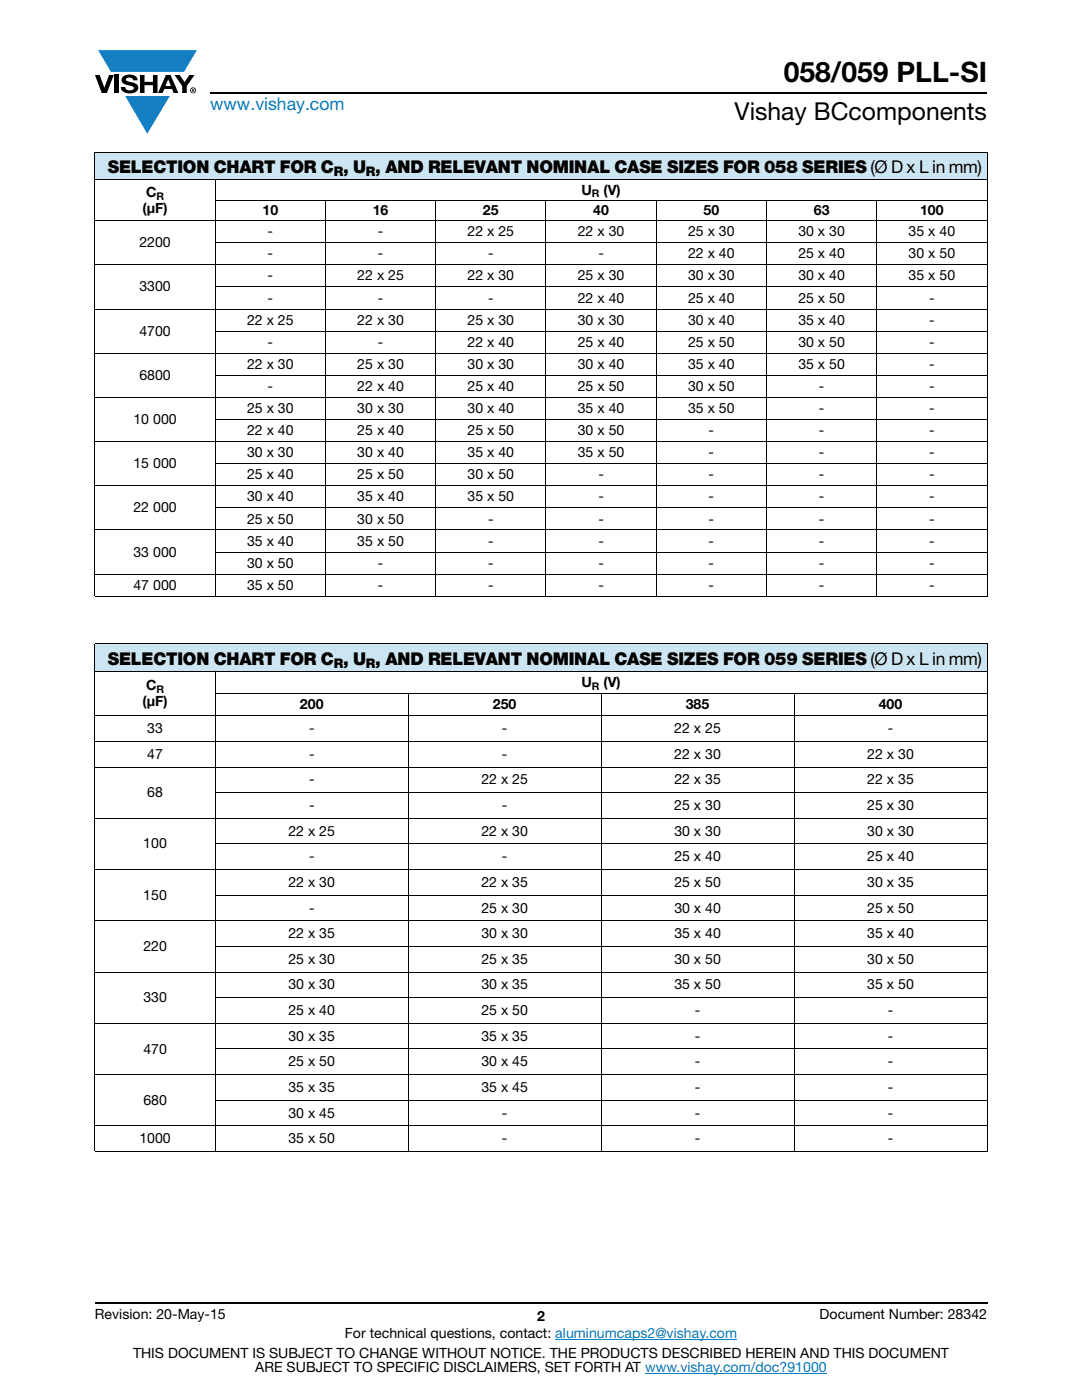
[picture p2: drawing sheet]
<svg xmlns="http://www.w3.org/2000/svg" width="216mm" height="279mm" viewBox="0 0 216 279" stroke-linecap="round" stroke-linejoin="round" font-family="sans-serif">
<defs><g id="words">
<text font-size="5.6" x="156.4" y="16.4">058/059 PLL-SI</text>
<text font-size="4.9" x="146.6" y="24">Vishay BCcomponents</text>
<text font-size="3.5" fill="#007ec4" x="42" y="21.9">www.vishay.com</text>
<g font-size="3.5">
<text x="21.5" y="34.5">SELECTION CHART FOR C , U , AND RELEVANT NOMINAL CASE SIZES FOR 058 SERIES (Ø D x L in mm)</text>
<text x="21.5" y="132.7">SELECTION CHART FOR C , U , AND RELEVANT NOMINAL CASE SIZES FOR 059 SERIES (Ø D x L in mm)</text>
</g>
<g font-size="2.8">
<text x="29.1" y="39.3">C</text>
<text x="116" y="38.9">U</text>
<text x="120.4" y="38.9">(V)</text>
<text x="28.4" y="42.5">(μF)</text>
<text x="52.4" y="42.9">10</text>
<text x="53.4" y="47.2">-</text>
<text x="74.4" y="42.9">16</text>
<text x="75.4" y="47.2">-</text>
<text x="93.3" y="47.2">22 x 25</text>
<text x="96.4" y="42.9">25</text>
<text x="115.3" y="47.2">22 x 30</text>
<text x="118.4" y="42.9">40</text>
<text x="137.3" y="47.2">25 x 30</text>
<text x="140.4" y="42.9">50</text>
<text x="159.3" y="47.2">30 x 30</text>
<text x="162.4" y="42.9">63</text>
<text x="181.3" y="47.2">35 x 40</text>
<text x="183.6" y="42.9">100</text>
<text x="27.8" y="49.4">2200</text>
<text x="53.4" y="51.6">-</text>
<text x="75.4" y="51.6">-</text>
<text x="97.4" y="51.6">-</text>
<text x="119.4" y="51.6">-</text>
<text x="137.3" y="51.6">22 x 40</text>
<text x="159.3" y="51.6">25 x 40</text>
<text x="181.3" y="51.6">30 x 50</text>
<text x="27.8" y="58.2">3300</text>
<text x="53.4" y="56">-</text>
<text x="71.3" y="56">22 x 25</text>
<text x="93.3" y="56">22 x 30</text>
<text x="115.3" y="56">25 x 30</text>
<text x="137.3" y="56">30 x 30</text>
<text x="159.3" y="56">30 x 40</text>
<text x="181.3" y="56">35 x 50</text>
<text x="49.3" y="64.8">22 x 25</text>
<text x="53.4" y="60.4">-</text>
<text x="71.3" y="64.8">22 x 30</text>
<text x="75.4" y="60.4">-</text>
<text x="93.3" y="64.8">25 x 30</text>
<text x="97.4" y="60.4">-</text>
<text x="115.3" y="60.4">22 x 40</text>
<text x="115.3" y="64.8">30 x 30</text>
<text x="137.3" y="60.4">25 x 40</text>
<text x="137.3" y="64.8">30 x 40</text>
<text x="159.3" y="60.4">25 x 50</text>
<text x="159.3" y="64.8">35 x 40</text>
<text x="185.4" y="60.4">-</text>
<text x="185.4" y="64.8">-</text>
<text x="27.8" y="67">4700</text>
<text x="53.4" y="69.2">-</text>
<text x="75.4" y="69.2">-</text>
<text x="93.3" y="69.2">22 x 40</text>
<text x="115.3" y="69.2">25 x 40</text>
<text x="137.3" y="69.2">25 x 50</text>
<text x="159.3" y="69.2">30 x 50</text>
<text x="185.4" y="69.2">-</text>
<text x="27.8" y="75.8">6800</text>
<text x="49.3" y="73.6">22 x 30</text>
<text x="71.3" y="73.6">25 x 30</text>
<text x="93.3" y="73.6">30 x 30</text>
<text x="115.3" y="73.6">30 x 40</text>
<text x="137.3" y="73.6">35 x 40</text>
<text x="159.3" y="73.6">35 x 50</text>
<text x="185.4" y="73.6">-</text>
<text x="49.3" y="82.4">25 x 30</text>
<text x="53.4" y="78">-</text>
<text x="71.3" y="78">22 x 40</text>
<text x="71.3" y="82.4">30 x 30</text>
<text x="93.3" y="78">25 x 40</text>
<text x="93.3" y="82.4">30 x 40</text>
<text x="115.3" y="78">25 x 50</text>
<text x="115.3" y="82.4">35 x 40</text>
<text x="137.3" y="78">30 x 50</text>
<text x="137.3" y="82.4">35 x 50</text>
<text x="163.4" y="78">-</text>
<text x="163.4" y="82.4">-</text>
<text x="185.4" y="78">-</text>
<text x="185.4" y="82.4">-</text>
<text x="26.6" y="84.6">10 000</text>
<text x="49.3" y="86.8">22 x 40</text>
<text x="71.3" y="86.8">25 x 40</text>
<text x="93.3" y="86.8">25 x 50</text>
<text x="115.3" y="86.8">30 x 50</text>
<text x="141.4" y="86.8">-</text>
<text x="163.4" y="86.8">-</text>
<text x="185.4" y="86.8">-</text>
<text x="26.6" y="93.5">15 000</text>
<text x="49.3" y="91.2">30 x 30</text>
<text x="49.3" y="95.7">25 x 40</text>
<text x="71.3" y="91.2">30 x 40</text>
<text x="71.3" y="95.7">25 x 50</text>
<text x="93.3" y="91.2">35 x 40</text>
<text x="93.3" y="95.7">30 x 50</text>
<text x="115.3" y="91.2">35 x 50</text>
<text x="119.4" y="95.7">-</text>
<text x="141.4" y="91.2">-</text>
<text x="141.4" y="95.7">-</text>
<text x="163.4" y="91.2">-</text>
<text x="163.4" y="95.7">-</text>
<text x="185.4" y="91.2">-</text>
<text x="185.4" y="95.7">-</text>
<text x="49.3" y="100.1">30 x 40</text>
<text x="71.3" y="100.1">35 x 40</text>
<text x="93.3" y="100.1">35 x 50</text>
<text x="119.4" y="100.1">-</text>
<text x="141.4" y="100.1">-</text>
<text x="163.4" y="100.1">-</text>
<text x="185.4" y="100.1">-</text>
<text x="26.6" y="102.3">22 000</text>
<text x="49.3" y="104.5">25 x 50</text>
<text x="71.3" y="104.5">30 x 50</text>
<text x="97.4" y="104.5">-</text>
<text x="119.4" y="104.5">-</text>
<text x="141.4" y="104.5">-</text>
<text x="163.4" y="104.5">-</text>
<text x="185.4" y="104.5">-</text>
<text x="26.6" y="111.1">33 000</text>
<text x="49.3" y="108.9">35 x 40</text>
<text x="49.3" y="113.3">30 x 50</text>
<text x="71.3" y="108.9">35 x 50</text>
<text x="75.4" y="113.3">-</text>
<text x="97.4" y="108.9">-</text>
<text x="97.4" y="113.3">-</text>
<text x="119.4" y="108.9">-</text>
<text x="119.4" y="113.3">-</text>
<text x="141.4" y="108.9">-</text>
<text x="141.4" y="113.3">-</text>
<text x="163.4" y="108.9">-</text>
<text x="163.4" y="113.3">-</text>
<text x="185.4" y="108.9">-</text>
<text x="185.4" y="113.3">-</text>
<text x="26.6" y="117.7">47 000</text>
<text x="49.3" y="117.7">35 x 50</text>
<text x="75.4" y="117.7">-</text>
<text x="97.4" y="117.7">-</text>
<text x="119.4" y="117.7">-</text>
<text x="141.4" y="117.7">-</text>
<text x="163.4" y="117.7">-</text>
<text x="185.4" y="117.7">-</text>
<text x="29.1" y="137.8">C</text>
<text x="116" y="137.1">U</text>
<text x="120.4" y="137.1">(V)</text>
<text x="28.4" y="140.9">(μF)</text>
<text x="59.8" y="141.6">200</text>
<text x="98.3" y="141.6">250</text>
<text x="136.8" y="141.6">385</text>
<text x="175.3" y="141.6">400</text>
<text x="29.4" y="146.3">33</text>
<text x="61.7" y="146.3">-</text>
<text x="100.2" y="146.3">-</text>
<text x="134.6" y="146.3">22 x 25</text>
<text x="177.1" y="146.3">-</text>
<text x="29.4" y="151.4">47</text>
<text x="61.7" y="151.4">-</text>
<text x="100.2" y="151.4">-</text>
<text x="134.6" y="151.4">22 x 30</text>
<text x="173.1" y="151.4">22 x 30</text>
<text x="29.4" y="159.1">68</text>
<text x="61.7" y="156.5">-</text>
<text x="61.7" y="161.7">-</text>
<text x="96.1" y="156.5">22 x 25</text>
<text x="100.2" y="161.7">-</text>
<text x="134.6" y="161.7">25 x 30</text>
<text x="134.6" y="156.5">22 x 35</text>
<text x="173.1" y="161.7">25 x 30</text>
<text x="173.1" y="156.5">22 x 35</text>
<text x="57.6" y="166.8">22 x 25</text>
<text x="96.1" y="166.8">22 x 30</text>
<text x="134.6" y="166.8">30 x 30</text>
<text x="173.1" y="166.8">30 x 30</text>
<text x="28.6" y="169.3">100</text>
<text x="61.7" y="171.9">-</text>
<text x="100.2" y="171.9">-</text>
<text x="134.6" y="171.9">25 x 40</text>
<text x="173.1" y="171.9">25 x 40</text>
<text x="28.6" y="179.6">150</text>
<text x="57.6" y="177">22 x 30</text>
<text x="96.1" y="177">22 x 35</text>
<text x="134.6" y="177">25 x 50</text>
<text x="173.1" y="177">30 x 35</text>
<text x="61.7" y="182.1">-</text>
<text x="96.1" y="182.1">25 x 30</text>
<text x="134.6" y="182.1">30 x 40</text>
<text x="173.1" y="182.1">25 x 50</text>
<text x="28.6" y="189.8">220</text>
<text x="57.6" y="187.2">22 x 35</text>
<text x="96.1" y="187.2">30 x 30</text>
<text x="134.6" y="187.2">35 x 40</text>
<text x="173.1" y="187.2">35 x 40</text>
<text x="57.6" y="192.4">25 x 30</text>
<text x="57.6" y="197.5">30 x 30</text>
<text x="96.1" y="192.4">25 x 35</text>
<text x="96.1" y="197.5">30 x 35</text>
<text x="134.6" y="192.4">30 x 50</text>
<text x="134.6" y="197.5">35 x 50</text>
<text x="173.1" y="192.4">30 x 50</text>
<text x="173.1" y="197.5">35 x 50</text>
<text x="28.6" y="200">330</text>
<text x="57.6" y="202.6">25 x 40</text>
<text x="96.1" y="202.6">25 x 50</text>
<text x="138.7" y="202.6">-</text>
<text x="177.1" y="202.6">-</text>
<text x="57.6" y="207.7">30 x 35</text>
<text x="96.1" y="207.7">35 x 35</text>
<text x="138.7" y="207.7">-</text>
<text x="177.1" y="207.7">-</text>
<text x="28.6" y="210.3">470</text>
<text x="57.6" y="212.8">25 x 50</text>
<text x="96.1" y="212.8">30 x 45</text>
<text x="138.7" y="212.8">-</text>
<text x="177.1" y="212.8">-</text>
<text x="28.6" y="220.5">680</text>
<text x="57.6" y="217.9">35 x 35</text>
<text x="96.1" y="217.9">35 x 45</text>
<text x="138.7" y="217.9">-</text>
<text x="177.1" y="217.9">-</text>
<text x="57.6" y="223.1">30 x 45</text>
<text x="100.2" y="223.1">-</text>
<text x="138.7" y="223.1">-</text>
<text x="177.1" y="223.1">-</text>
<text x="27.8" y="228.2">1000</text>
<text x="57.6" y="228.2">35 x 50</text>
<text x="100.2" y="228.2">-</text>
<text x="138.7" y="228.2">-</text>
<text x="177.1" y="228.2">-</text>
<text x="18.9" y="263.3">Revision: 20-May-15</text>
<text x="107.2" y="263.6">2</text>
<text x="163.6" y="263.3">Document Number: 28342</text>
<text x="68.8" y="267.1">For technical questions, contact: aluminumcaps2@vishay.com</text>
<text x="26.5" y="271">THIS DOCUMENT IS SUBJECT TO CHANGE WITHOUT NOTICE. THE PRODUCTS DESCRIBED HEREIN AND THIS DOCUMENT</text>
<text x="50.9" y="273.8">ARE SUBJECT TO SPECIFIC DISCLAIMERS, SET FORTH AT www.vishay.com/doc?91000</text>
</g>
<g font-size="2.6">
<text x="66.6" y="35.2">R</text>
<text x="73" y="35.2">R</text>
<text x="66.6" y="133.3">R</text>
<text x="73" y="133.3">R</text>
</g>
<g font-size="2.1">
<text x="31.2" y="39.8">R</text>
<text x="118.1" y="39.4">R</text>
<text x="118.1" y="137.6">R</text>
<text x="31.2" y="138.3">R</text>
</g>
</g></defs>
<g fill="#147fc3">
<path d="M19.6 10h19.7l-2.6 4.3h-1.1h-13.5z"/>
<path d="M25 19.2h8.9l-4.5 7.5z"/>
</g>
<g fill="#000">
<path d="M18.9 15h1l.9 2.5 1-2.5h.9l-1.4 3.6h-1zM22.9 15h.9v3.6h-.9zM24.6 15.3a2.1 2.1 0 0 1 2.8 .3l.1 .4h-.9a.79 .79 0 0 0-.7-.5 .79 .79 0 0 0-.8 .4l.3 .3 1 .2a1.08 1.08 0 0 1 1.2 1 1.08 1.08 0 0 1-1.1 1.2 1.73 1.73 0 0 1-2.4-1.2h.9a.96 .96 0 0 0 .8 .6 .96 .96 0 0 0 .9-.4 1.31 1.31 0 0 0-1.2-.6 1.03 1.03 0 0 1-1.1-.6 1.03 1.03 0 0 1 .2-1.1zM27.9 15h.9v1.3h1.7v-1.3h.9v3.6h-.9v-1.6h-1.7v1.6h-.9zM34.8 15h1.1l.9 1.4 1-1.4h1l-1.5 2.2v1.4h-.9v-1.4z"/>
<path d="M33.6 15.9l.5 1.3h-1.1zM33.1 15l-1.6 3.6h1l.3-.8h1.5l.3 .8h1l-1.6-3.6z"/>
<path d="M38.4 17.8h.2v.2h-.2zM38.3 17.7v.7h.1v-.3l.4 .3-.2-.3 .2-.2-.1-.2z"/>
<path d="M38.1 18a.46 .46 0 0 1 .9 0 .46 .46 0 0 1-.9 0zM37.9 18a.6 .6 0 0 0 1.2 0 .6 .6 0 0 0-1.2 0z"/>
</g>
<path d="M42 18.6h155M18.9 260h178.1" fill="none" stroke="#000" stroke-width=".36"/>
<path d="M110.8 267.3h36.3M128.7 274h36.3" fill="none" stroke="#007ec4" stroke-width=".2"/>
<g fill="#cce5f3">
<path d="M18.9 128.5h178.1v5.5h-178.1z"/>
<path d="M18.9 30.4h178.1v5.5h-178.1z"/>
</g>
<g fill="none" stroke="#000" stroke-width=".2">
<path d="M18.9 30.4h178.1M18.9 35.9h178.1M18.9 30.5v88.4M42.9 40h154.1M42.9 35.8v83.3M64.9 39.9v79.2M87 39.9v79.2M108.9 39.9v79.2M131 39.9v79.2M153 39.9v79.2M174.9 39.9v79.2M197 30.5v88.4"/>
<path d="M18.9 44h178.1M18.9 52.9h178.1M42.9 48.5h154.1M42.9 57.3h154.1M18.9 61.7h178.1M18.9 70.5h178.1M18.9 79.3h178.1M42.9 66.1h154.1M42.9 74.9h154.1M18.9 88.1h178.1M18.9 96.9h178.1M42.9 83.7h154.1"/>
<path d="M42.9 92.5h154.1M18.9 105.8h178.1M18.9 114.6h178.1M18.9 119h178.1M42.9 101.4h154.1M42.9 110.2h154.1M18.9 128.5h178.1M18.9 134h178.1M18.9 128.6v101.1M42.9 138.4h154.1M42.9 133.9v96M81.4 138.3v91.6"/>
<path d="M120 138.3v91.6M158.5 138.3v91.6M197 128.6v101.1M18.9 142.9h178.1M18.9 148h178.1M18.9 153.1h178.1M42.9 158.2h154.1M18.9 163.3h178.1M18.9 173.5h178.1M42.9 168.4h154.1M42.9 178.6h154.1M18.9 183.8h178.1"/>
<path d="M18.9 194h178.1M42.9 188.9h154.1M42.9 199.1h154.1M18.9 204.2h178.1M18.9 214.5h178.1M42.9 209.3h154.1M42.9 219.6h154.1M18.9 224.7h178.1M18.9 229.8h178.1"/>
</g>
<use href="#words"/>
</svg>
